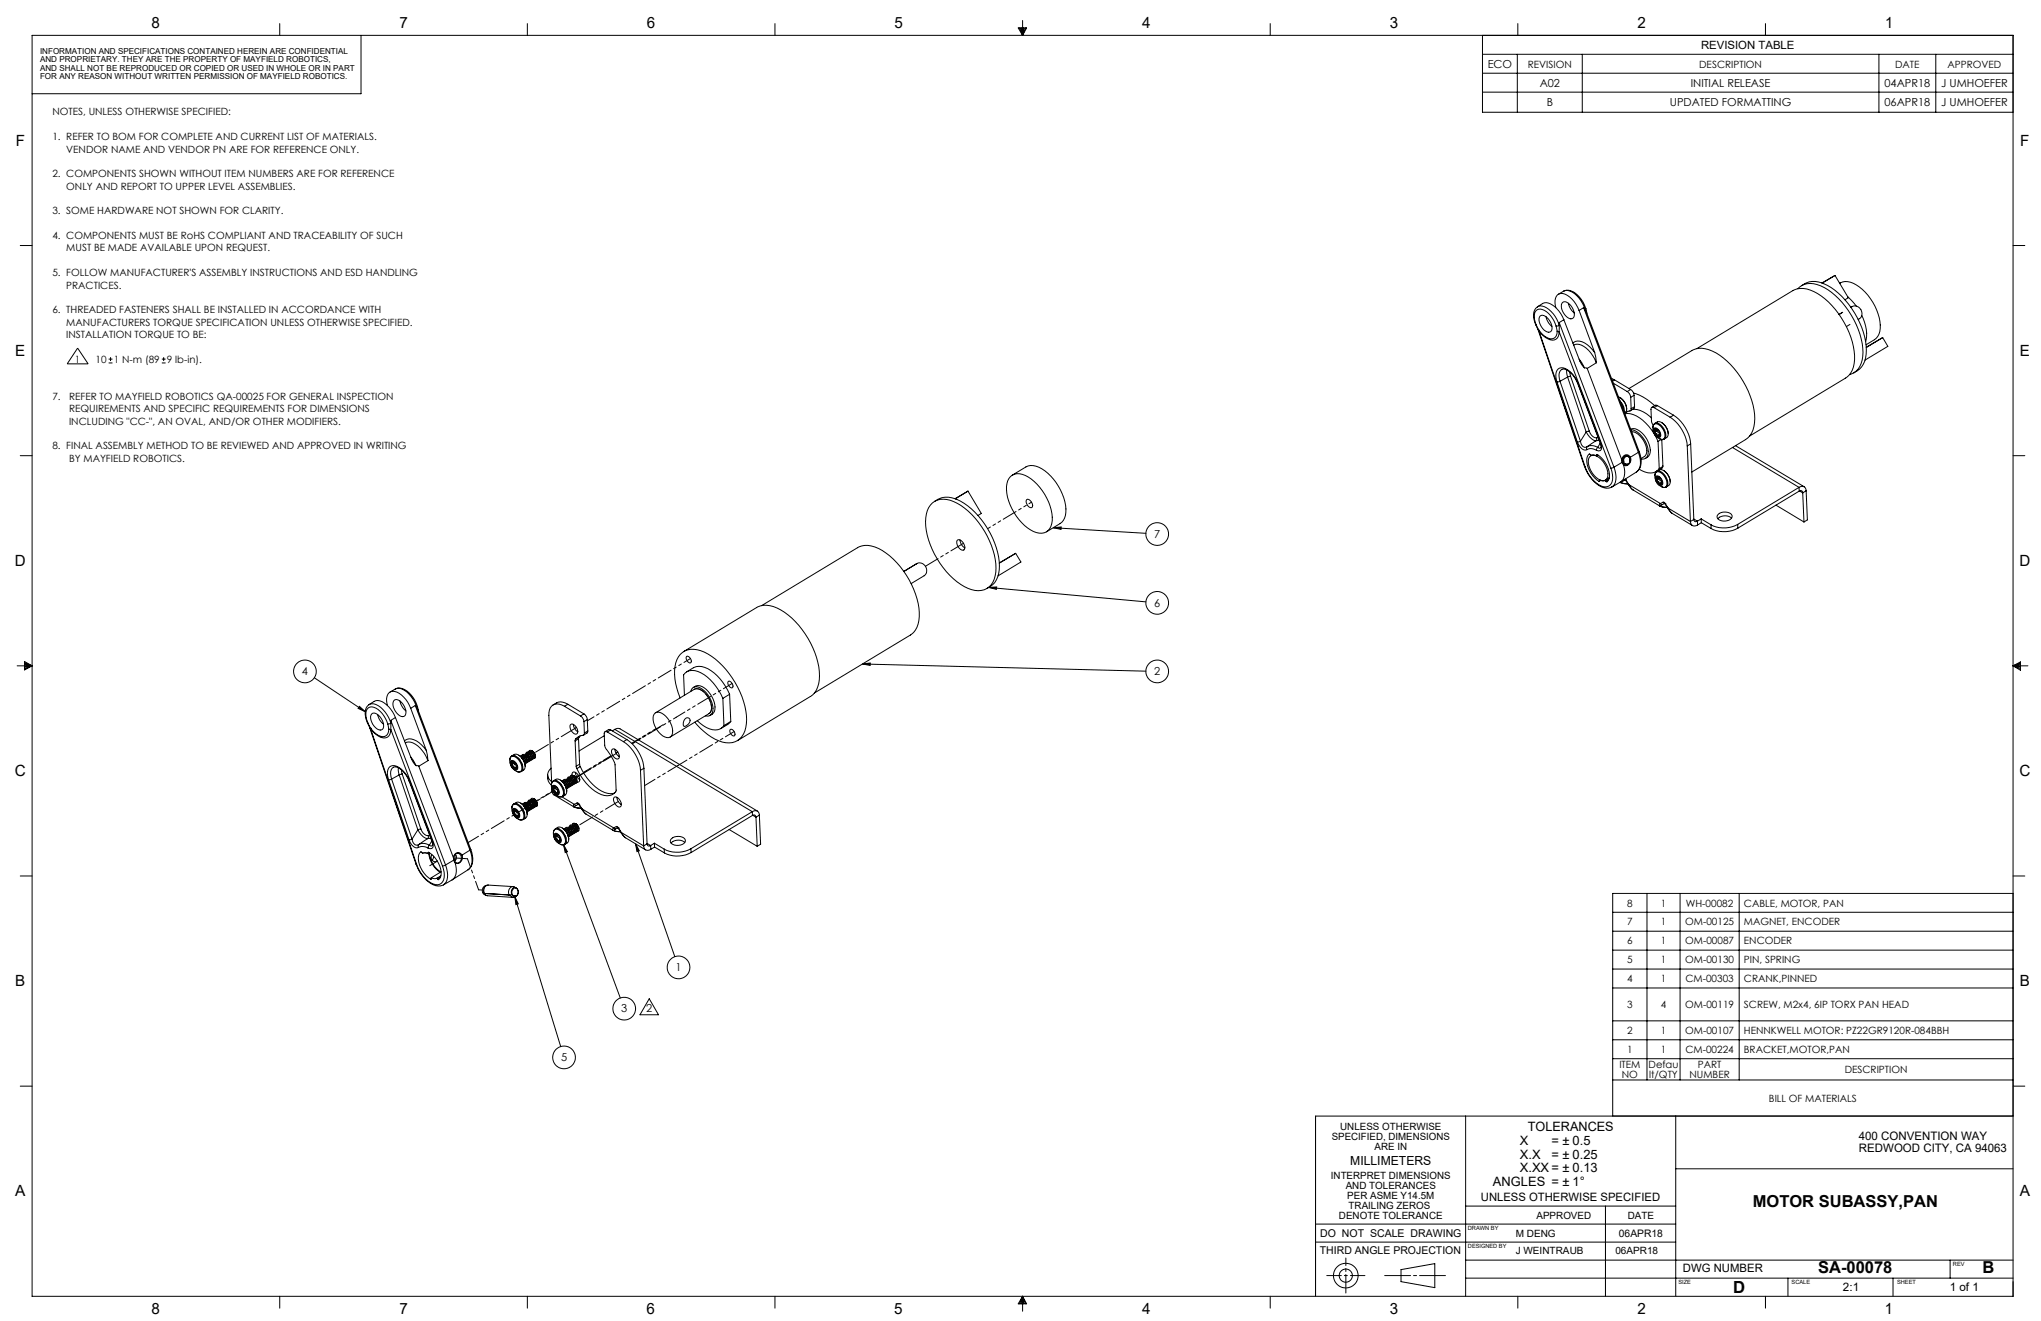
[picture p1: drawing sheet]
<svg xmlns="http://www.w3.org/2000/svg" width="864mm" height="559mm" viewBox="0 0 864 559" stroke-linecap="round" stroke-linejoin="round" font-family="sans-serif">
<defs><g id="words">
<text font-size="7.1" x="733.4" y="546.9">D</text>
<g font-size="7">
<text x="741.7" y="510.5">MOTOR SUBASSY,PAN</text>
<text x="769.3" y="538.6">SA-00078</text>
<text x="838.9" y="538.6">B</text>
</g>
<g font-size="6.5">
<text x="64.2" y="11.9">8</text>
<text x="169" y="12">7</text>
<text x="273.6" y="11.9">6</text>
<text x="378.5" y="11.9">5</text>
<text x="483.3" y="12">4</text>
<text x="588.1" y="11.9">3</text>
<text x="692.9" y="12">2</text>
<text x="797.6" y="12">1</text>
<text x="6.7" y="61.8">F</text>
<text x="854.8" y="61.8">F</text>
<text x="6.5" y="150.7">E</text>
<text x="854.6" y="150.7">E</text>
<text x="6.3" y="239.5">D</text>
<text x="854.5" y="239.4">D</text>
<text x="6.3" y="328.3">C</text>
<text x="854.5" y="328.3">C</text>
<text x="6.4" y="417.3">B</text>
<text x="854.7" y="417.2">B</text>
<text x="6.5" y="506.1">A</text>
<text x="854.7" y="506.1">A</text>
<text x="64.1" y="555.9">8</text>
<text x="169" y="555.8">7</text>
<text x="273.6" y="555.8">6</text>
<text x="378.4" y="555.8">5</text>
<text x="483.3" y="555.9">4</text>
<text x="588" y="555.9">3</text>
<text x="692.8" y="555.9">2</text>
<text x="797.6" y="555.9">1</text>
</g>
<g font-size="5.5">
<text x="646.5" y="478.6">TOLERANCES</text>
<text x="643.1" y="484.6">X</text>
<text x="656.5" y="484.6">= ± 0.5</text>
<text x="643.1" y="490.1">X.X</text>
<text x="656.5" y="490.1">= ± 0.25</text>
<text x="643.1" y="495.9">X.XX = ± 0.13</text>
<text x="631.7" y="501.7">ANGLES = ± 1°</text>
</g>
<text font-size="5.3" x="571.3" y="493">MILLIMETERS</text>
<g font-size="4.9">
<text x="786.5" y="482.1">400 CONVENTION WAY</text>
<text x="786.6" y="487.4">REDWOOD CITY, CA 94063</text>
<text x="626.6" y="507.9">UNLESS OTHERWISE SPECIFIED</text>
<text x="712.1" y="538.2">DWG NUMBER</text>
<text x="779.8" y="546.3">2:1</text>
<text x="825" y="546.3">1 of 1</text>
</g>
<text font-size="4.8" x="719.8" y="20.6">REVISION TABLE</text>
<g font-size="4.7">
<text x="629.5" y="28.6">ECO</text>
<text x="651.5" y="36.6">A02</text>
<text x="715.4" y="36.6">INITIAL RELEASE</text>
<text x="797.4" y="36.6">04APR18</text>
<text x="821.3" y="36.6">J UMHOEFER</text>
<text x="654.5" y="44.9">B</text>
<text x="706.6" y="44.9">UPDATED FORMATTING</text>
<text x="797.4" y="44.9">06APR18</text>
<text x="821.3" y="44.9">J UMHOEFER</text>
<text x="488.4" y="227.5">7</text>
<text x="488.4" y="256.6">6</text>
<text x="127.7" y="285.6">4</text>
<text x="488.4" y="285.6">2</text>
<text x="285.8" y="410.8">1</text>
<text x="262.8" y="428.3">3</text>
<text x="273.4" y="428.2">2</text>
<text x="237.4" y="448.9">5</text>
</g>
<g font-size="4.5">
<text x="558.6" y="523.2">DO NOT SCALE DRAWING</text>
<text x="558.5" y="530.6">THIRD ANGLE PROJECTION</text>
</g>
<text font-size="4.4" x="685" y="523.2">06APR18</text>
<g font-size="4.2">
<text x="646.5" y="28.6">REVISION</text>
<text x="719" y="28.6">DESCRIPTION</text>
<text x="801.9" y="28.6">DATE</text>
<text x="824" y="28.6">APPROVED</text>
<text x="22.2" y="48.8">NOTES, UNLESS OTHERWISE SPECIFIED:</text>
<text x="22.2" y="59.3">1. REFER TO BOM FOR COMPLETE AND CURRENT LIST OF MATERIALS.</text>
<text x="28" y="64.5">VENDOR NAME AND VENDOR PN ARE FOR REFERENCE ONLY.</text>
<text x="22.2" y="75">2. COMPONENTS SHOWN WITHOUT ITEM NUMBERS ARE FOR REFERENCE</text>
<text x="28" y="80.2">ONLY AND REPORT TO UPPER LEVEL ASSEMBLIES.</text>
<text x="22.2" y="90.7">3. SOME HARDWARE NOT SHOWN FOR CLARITY.</text>
<text x="22.2" y="101.2">4. COMPONENTS MUST BE RoHS COMPLIANT AND TRACEABILITY OF SUCH</text>
<text x="28" y="106.4">MUST BE MADE AVAILABLE UPON REQUEST.</text>
<text x="22.2" y="116.8">5. FOLLOW MANUFACTURER'S ASSEMBLY INSTRUCTIONS AND ESD HANDLING</text>
<text x="28" y="122.1">PRACTICES.</text>
<text x="22.2" y="132.5">6. THREADED FASTENERS SHALL BE INSTALLED IN ACCORDANCE WITH</text>
<text x="28" y="137.8">MANUFACTURERS TORQUE SPECIFICATION UNLESS OTHERWISE SPECIFIED.</text>
<text x="28" y="143">INSTALLATION TORQUE TO BE:</text>
<text x="31.7" y="153.4">1</text>
<text x="40.5" y="153.5">10</text>
<text x="48.2" y="153.5">1 N-m (89</text>
<text x="70.7" y="153.5">9 lb-in).</text>
<text x="22.2" y="169.2">7.</text>
<text x="29.2" y="169.2">REFER TO MAYFIELD ROBOTICS QA-00025 FOR GENERAL INSPECTION</text>
<text x="29.2" y="174.4">REQUIREMENTS AND SPECIFIC REQUIREMENTS FOR DIMENSIONS</text>
<text x="29.2" y="179.7">INCLUDING &quot;CC-&quot;, AN OVAL, AND/OR OTHER MODIFIERS.</text>
<text x="22.2" y="190.1">8. FINAL ASSEMBLY METHOD TO BE REVIEWED AND APPROVED IN WRITING</text>
<text x="29.2" y="195.4">BY MAYFIELD ROBOTICS.</text>
<text x="688.5" y="383.5">8</text>
<text x="702.7" y="383.5">1</text>
<text x="713.3" y="383.5">WH-00082</text>
<text x="737.9" y="383.5">CABLE, MOTOR, PAN</text>
<text x="688.5" y="391.5">7</text>
<text x="702.7" y="391.5">1</text>
<text x="713" y="391.5">OM-00125</text>
<text x="737.9" y="391.5">MAGNET, ENCODER</text>
<text x="688.5" y="399.5">6</text>
<text x="702.7" y="399.5">1</text>
<text x="713" y="399.5">OM-00087</text>
<text x="737.9" y="399.5">ENCODER</text>
<text x="688.5" y="407.5">5</text>
<text x="702.7" y="407.5">1</text>
<text x="713" y="407.5">OM-00130</text>
<text x="737.9" y="407.5">PIN, SPRING</text>
<text x="688.5" y="415.5">4</text>
<text x="702.7" y="415.5">1</text>
<text x="713.2" y="415.5">CM-00303</text>
<text x="737.9" y="415.5">CRANK,PINNED</text>
<text x="688.5" y="426.5">3</text>
<text x="702.7" y="426.5">4</text>
<text x="713" y="426.5">OM-00119</text>
<text x="737.9" y="426.5">SCREW, M2x4, 6IP TORX PAN HEAD</text>
<text x="688.5" y="437.4">2</text>
<text x="702.7" y="437.4">1</text>
<text x="713" y="437.4">OM-00107</text>
<text x="737.9" y="437.4">HENNKWELL MOTOR: PZ22GR9120R-084BBH</text>
<text x="688.5" y="445.4">1</text>
<text x="702.7" y="445.4">1</text>
<text x="713.2" y="445.4">CM-00224</text>
<text x="737.9" y="445.4">BRACKET,MOTOR,PAN</text>
<text x="685.2" y="451.8">ITEM</text>
<text x="697.5" y="451.8">Defau</text>
<text x="718.4" y="451.8">PART</text>
<text x="780.5" y="453.9">DESCRIPTION</text>
<text x="686.2" y="456">NO</text>
<text x="697.8" y="456">lt/QTY</text>
<text x="714.9" y="456">NUMBER</text>
<text x="748.5" y="466">BILL OF MATERIALS</text>
<text x="567.1" y="478">UNLESS OTHERWISE</text>
<text x="563.5" y="482.3">SPECIFIED, DIMENSIONS</text>
<text x="581.6" y="486.5">ARE IN</text>
<text x="563.1" y="498.8">INTERPRET DIMENSIONS</text>
<text x="569.4" y="503.1">AND TOLERANCES</text>
<text x="570.1" y="507.3">PER ASME Y14.5M</text>
<text x="566.6" y="515.8">DENOTE TOLERANCE</text>
<text x="570.6" y="511.5">TRAILING ZEROS</text>
<text x="650.1" y="515.8">APPROVED</text>
<text x="688.8" y="515.8">DATE</text>
<text x="641.4" y="523.2">M DENG</text>
<text x="641.4" y="530.6">J WEINTRAUB</text>
<text x="683.5" y="530.6">06APR18</text>
</g>
<g font-size="3.5">
<text x="16.9" y="22.9">INFORMATION AND SPECIFICATIONS CONTAINED HEREIN ARE CONFIDENTIAL</text>
<text x="16.9" y="26.4">AND PROPRIETARY. THEY ARE THE PROPERTY OF MAYFIELD ROBOTICS,</text>
<text x="16.9" y="30">AND SHALL NOT BE REPRODUCED OR COPIED OR USED IN WHOLE OR IN PART</text>
<text x="16.9" y="33.5">FOR ANY REASON WITHOUT WRITTEN PERMISSION OF MAYFIELD ROBOTICS.</text>
</g>
<g font-size="2.4">
<text x="621.1" y="520.4">DRAWN BY</text>
<text x="621.1" y="528">DESIGNED BY</text>
<text x="826.3" y="535.7">REV</text>
<text x="710.2" y="543.3">SIZE</text>
<text x="758.1" y="543.3">SCALE</text>
<text x="802.7" y="543.4">SHEET</text>
</g>
</g></defs>
<g fill="none" stroke="#000" stroke-width=".42">
<path d="M13.6 15h838.2v533.4h-838.2zM118.4 10v5M152.8 15v24.7h-139.2M223.1 10v5M327.9 10v5M430.8 11.8h3.6l-1.7 3.2zM431.5 11.8l1.2 3.2M432.1 11.8l.6 3.2M432.7 8.7v6.3M433.1 11.8l-.4 3.2M433.8 11.8l-1.1 3.2M537.5 10v5"/>
<path d="M627.3 15v32.5h224.5M642.2 10v5M747 10v5M627.3 23h224.5M627.3 39h224.5M627.3 31h224.5M642 23v24.5M669.5 23v24.5M795 23v24.5M819.1 23v24.5M8.6 103.9h5M771 119.7a8.7 8.7 0 0 0-8.8 1.2"/>
<path d="M771 119.7l.6 .3M771.4 119.6l-.4 .1M771.4 119.6l.2 .4M771.6 120a33.7 33.7 0 0 1 16.8 20.5 18.5 18.5 0 0 1 0 13.6 7.8 7.8 0 0 1-3.9 3.6M776.4 116.5l-5.5 3.2M776.4 116.5l-5 3.1M776.4 116.5l5.7 9.4-1.5 .9M778.4 119.8a6.2 6.2 0 0 1 7 .7 21.8 21.8 0 0 1 10 19.7 5.5 5.5 0 0 1-2.2 3.5l-3.6 2.1M851.8 103.9h5M649.8 137.4l1.3 2.4M649.8 137.4h.2M650 137.4l-.7-2.3a3.1 3.1 0 0 1 2.4-4.4 9.4 9.4 0 0 1 6.7 7.2"/>
<path d="M650 137.4l1.1 2.2M650.5 129.8a5.9 5.9 0 0 1 3.8-1.8 10.6 10.6 0 0 1 7.4 7.3M650.6 129.8a4.3 4.3 0 0 1 4.8 1.1l2.7 3 1.7 3.8M650.6 129.8h-.1M650.6 129.8a5.8 5.8 0 0 0-.8 7.6M650.8 139.4l19.6 57.9M651 139.8a7.8 7.8 0 0 0 6.6 4 3 3 0 0 0 2.1-3.5M651 139.8h.1M651.1 139.6a5.8 5.8 0 0 0 6.5 3.4 3.3 3.3 0 0 0 1.3-2.9M651.1 139.6l-.1 .2M651.2 139.9l19.5 57.5M651.7 133.7a2.69 2.69 0 0 1 3.5 1.3l1.4 2.5a1.83 1.83 0 0 1 0 2.2 1.83 1.83 0 0 1-2 .7 5.9 5.9 0 0 1-3.2-6.2z"/>
<path d="M654.2 134a6.7 6.7 0 0 0 2.5 4.1M658.3 130.1l-.2-.6a4.3 4.3 0 0 1 1.6-5.2 5.5 5.5 0 0 1 5.5 2.3l1.7 2.2 1.3 2.5M658.4 137.9l.5 2.2M659.4 124.5a5 5 0 0 1 7.9 .7l2.4 3.3 1 2.5M659.7 136.5l.1 1.2M659.7 136.5l23.2 61.1M659.8 137.7l-1.4 .2M659.8 137.7l-.1 2.6M661.1 128.1a2.35 2.35 0 0 1 3.4 .9 4.8 4.8 0 0 1 1.2 5.4 2.35 2.35 0 0 1-3.4-.9 4.8 4.8 0 0 1-1.2-5.4zM661.6 123.2a5.6 5.6 0 0 1 6.7 2.5l1.5 2 1.2 2.9M661.7 135.3l6.8 17.5 2 2.8M661.7 135.3l-2 1.2"/>
<path d="M663.6 128.3l.9 2.3 1.6 1.8M668.2 131.3l6.6 17.9M670.1 130.1l.6 .9M670.1 130.1l-1.9 1.2M670.1 130.1l23.1 61.2M670.7 131l.5 1.1M671 130.6l.4 2M671 130.6l-.3 .4M671.3 132.1l22.3 58.9M760.7 122.1a8 8 0 0 1 9.6-1.2 34.5 34.5 0 0 1 18 28.1 8.7 8.7 0 0 1-5.7 9.4M779.7 132.1l-1.5 .9 1.3-.8M781.8 125.5l3.6 4"/>
<path d="M782.8 137.2l-1.5 .9M783.2 130l.5-.3zM783.7 129.7a3 3 0 0 1 3.8 1.5 3 3 0 0 1-1.3 3.9M787.8 133.4a15.6 15.6 0 0 1 1.6 11.1M32.8 147.2l4.5 6.7h-8.9zM46 153.5h1.6M46 151.9h1.6M46.8 151.1v1.6M68.5 153.5h1.6M68.5 151.9h1.6M69.3 151.1v1.6M658.9 140.1l.8 .2"/>
<path d="M659.7 140.3l21.9 57.7M660.9 156.3a4 4 0 0 0-.8 5M660.9 156.3a4.7 4.7 0 0 1 4.8 2.6l1.8 3.2M662.9 156.5l.4 3M663.3 159.5l-3.2 1.8M663.3 159.5l7.9 23.2M664.2 157.4l.4 1.8M664.6 159.2l-1.3 .3M664.6 159.2l7.9 23.2M665.5 145.1a4 4 0 0 1 5.1 0l2.1 1.7 2.1 2.4M665.9 145.9v.1M665.9 145.9a4.8 4.8 0 0 1 5.3 1.4l2.7 3.1 1.6 3.1"/>
<path d="M668.2 151.9l2.3 3.7M670.5 155.6l1.1 .3M671.6 155.9l14.7 38.8M674.8 149.2l.7 4.3M675.5 153.5l-3.9 2.4M718 147.5l40.6-24.6a10.2 10.2 0 0 1 10.5 1.3 35.4 35.4 0 0 1 15.6 28 9.2 9.2 0 0 1-3.8 7.7l-40.6 24.5M796.6 142.8l-6.9 4.1M796.6 142.8l-6.9 4.2M796.6 142.8l2.2 3.7-9.7 5.8M658.8 161.6a4.7 4.7 0 0 1 1.1-5.9 6.8 6.8 0 0 1 6.6 4.1l1.2 2.4M658.8 161.6l8.6 25.4M660.1 161.3l-1.3 .3"/>
<path d="M660.1 161.3l8.6 25.4M667.5 162.1l.2 .1M667.5 162.1l9.6 25.4M667.7 162.2l9.6 25.4M681.8 160.1l1.4 .6M682.6 162.1l5.9 3.5M683.2 160.7l6.8 4.1M683.2 160.7l-.9 .6M684.8 167.9a5.4 5.4 0 0 1 3.2 6.4l-.6 .4M685.5 169.6l1.6 2.6 .1 2M685.6 168.2l1.9 2 .8 2.8M685.9 170.8l1 2.6"/>
<path d="M687.5 175a11.7 11.7 0 0 1 10.1 5.3l2.2 3 1.8 3.4M688.4 174.1l-.3 .3M688.5 165.6a3.3 3.3 0 0 1 1.5 2.5M688.8 174l-1.3 .8M689.3 164.4l26.6-16.1a9.9 9.9 0 0 1 10.2 1 36.4 36.4 0 0 1 16.4 27.8 9.6 9.6 0 0 1-3.9 8.8l-22.7 13.8M690 164.8a3.1 3.1 0 0 1 1.4 2.4M690 164.8l-1.5 .8M690 168.1l.2 4.8M690.2 172.9v.4a1.25 1.25 0 0 1-1.5 .7l-.8 .3M690.8 173.2a9.8 9.8 0 0 1 7.9 3.5M691.2 166.3l4.1 1.7 4.8 3.6M691.4 167.2l-1.4 .9"/>
<path d="M691.4 167.2l.2 4.8M691.6 172l-.2 .8-1.6 1M691.6 172l-1.4 .9M699.9 179.5a3.1 3.1 0 0 1 3.9 2.4l.6 1.6a1.62 1.62 0 0 1-.4 2.1 1.62 1.62 0 0 1-2.1-.1 4.5 4.5 0 0 1-2-6zM699.9 172.4a.79 .79 0 0 0-1-.1 .79 .79 0 0 0-.3 .9l.2 5.1 .7 1.5M699.9 172.4l6.8 4.1M700.2 179.1a2.45 2.45 0 0 1 3.9 .4 4.2 4.2 0 0 1 1.1 5.6l-1 .6M700.2 179.1a4.2 4.2 0 0 1 4.4 3.7 2.55 2.55 0 0 1-.4 2.9M700.3 179.1l-.8 .9-.1 .8M701.3 171.6l-.7-.2-1.7 .9M701.3 171.6l-1.4 .8M701.3 171.6l6.8 4"/>
<path d="M703.2 178.8l1.8 1.9 .7 1.4 .1 1.4M706.7 176.5a16.7 16.7 0 0 1 7.2 12.1M708.1 175.6a16.6 16.6 0 0 1 7.3 12.2M708.1 175.6l-1.4 .9M8.6 192.8h5M667.4 187a4.7 4.7 0 0 0 3.5 3.4l.5-.2M668.7 186.7l-1.3 .3M668.7 186.7a2.06 2.06 0 0 0 2.9 2.2M670.4 197.3a14.5 14.5 0 0 0 8.3 9 3.9 3.9 0 0 0 3.3-.3M670.4 197.3l.3 .1M670.7 197.4a13.1 13.1 0 0 0 7.9 8.5 3.3 3.3 0 0 0 3.8-4l-.8-3.9M671.2 182.7a5.9 5.9 0 0 0 4.1 3.7"/>
<path d="M671.2 182.7l-2.5 4M671.4 190.2a3.9 3.9 0 0 1 4.1 .3M671.6 188.9a4.6 4.6 0 0 1 4.5 .3M671.6 188.9l-.3 .6 .1 .7M672.5 182.4a3.3 3.3 0 0 0 3 2.8M672.5 182.4l-1.3 .3M672.9 192.9a3.7 3.7 0 0 1 4.6 1.4 8.5 8.5 0 0 1 2.6 7.8 2.38 2.38 0 0 1-3.9 .5 8.6 8.6 0 0 1-3.7-9.2zM673.6 192.5l-.5 .3M675.3 186.4l-3.7 2.5M675.5 192.4l.1-.1a10.2 10.2 0 0 1 5.2 10.3l-.9 1.2-.4-.2M675.5 185.2l.1 .7-.3 .5M675.5 192.4l.1 .5"/>
<path d="M675.6 192.9l-1.1-.4a1.56 1.56 0 0 1-1.9-.4l-.1-.1a3.9 3.9 0 0 0-.9 4.5l1.5 3.6 1.7 2.1 1.8 1.4M675.8 192.3l-.3 .1M676.1 189.2l-.6 1.3M676.2 192.5l-.6 .4M676.2 185.1l-.7 .1M676.7 186.4h-1.4M677.1 187.5l.3 1.8-.5 .3-.8-.4M677.1 187.5l.2 .1M677.1 187.5l-1 1.7M677.3 187.6l.2 .5a1.77 1.77 0 0 1-1.2 2.6l-.8-.2M682.9 197.6l-1.3 .4M686.3 194.7l.1 .9"/>
<path d="M686.4 195.6l.6 1.1M686.4 195.6l-3.5 2M687 196.7a6 6 0 0 1-1.3 7.2l-3.7 2.1a5.1 5.1 0 0 0 1.6-5.6l-.7-2.8M687 195l.2 .1M687.4 193.3a1.71 1.71 0 0 1 2.2 .4 1.71 1.71 0 0 1-.2 2.3 1.51 1.51 0 0 1-2 .4 1.51 1.51 0 0 1-.6-1.9zM687.5 193.2a1.72 1.72 0 0 1 2.3 1.1 1.72 1.72 0 0 1-1.3 2.2 1.93 1.93 0 0 1-1-3.3zM687.5 196.2l1.5 .1M688.5 192.8l.4 .2M688.7 196.6l-.4 .1M689 193.1a1.76 1.76 0 0 0-2.2 0 1.76 1.76 0 0 0-.4 2.2 1.53 1.53 0 0 0 2.4 1.2M689.8 193.4a1.89 1.89 0 0 0-2.3-.9 1.89 1.89 0 0 0-1.2 2.2M689.8 193.4a2.41 2.41 0 0 1-.2 2.5 2.41 2.41 0 0 1-2.4 1l-.2-.2"/>
<path d="M690 181.5a5.7 5.7 0 0 1 6.2 3.3 7.9 7.9 0 0 1 1.5 8l-1.5 1.1M690.1 181.8a9.3 9.3 0 0 1 7.2 8 3.1 3.1 0 0 1-2.3 4.4h-.6M690.4 182.6a8.4 8.4 0 0 1 6.4 7.9 3.3 3.3 0 0 1-2.5 3.5M692.5 199.6l-6.7 4.3M693.2 191.3a7.9 7.9 0 0 1-.3 8l-.4 .3M693.2 191.3l-3.4 2.1M693.6 191a7.7 7.7 0 0 1-.9 8.4l-.3 .2M693.6 191l-.4 .3M700 181.1a2.7 2.7 0 0 1 2.3 3.9 2.73 2.73 0 0 1-2.3-3.9zM700.2 181.5a2.06 2.06 0 0 1 1.8 3.2 2.33 2.33 0 0 1-1.8-3.2zM700.3 181.4l-.1 1.4 1.2 1.6M700.3 181.9l.2 .7a.67 .67 0 0 0 .6 1l.3 .7"/>
<path d="M700.8 181.6l-.5 .3M701.1 199.4a2.4 2.4 0 0 1 3.8 .4 4.2 4.2 0 0 1 1.1 5.6l-.9 .6M701.1 181.6l-.7-.1-.1 .4M701.1 199.4a4.5 4.5 0 0 1 4.6 4.5 1.95 1.95 0 0 1-.6 2.1M701.1 199.4l-.7 .8-.2 .9M701.1 182.2l1.2 1.6 .1-.4M701.1 181.6h.1M701.4 184.4l.8 .1M701.4 184.3l.2 .1a.38 .38 0 0 1 .4-.4 .38 .38 0 0 1 .4 .3M701.4 181.8l-.9 .8M701.4 184.3v.1M701.5 199.1l-.4 .2"/>
<path d="M701.6 186.7l.5 11.5M702.1 198.2a5.3 5.3 0 0 1-7.5 .9l-1-.6M702.4 185.7l.8 .2 1-.2M702.4 183.7l-1 .6M702.9 185.9l-1.3 .8M703 198.3l-.5 .1M703.1 185.9l.5 11.4-1.1 1.3M703.3 197.9l-2.5 1.6M703.6 197.3l-1.5 .9M704 199.1l1.9 1.9 .6 1.4 .2 1.4M713.9 188.6l1.4 32M715.4 187.8l-1.5 .8"/>
<path d="M715.4 187.8l1.3 31.9M733.1 189.3l28.1 16.9M734.3 188.5l29.1 17.4M851.8 192.8h5M394.5 212.8a9.1 9.1 0 0 1 10.5 .1 34.5 34.5 0 0 1 16.4 29.1 7.7 7.7 0 0 1-11.8 6.9 34.5 34.5 0 0 1-18-28.2 10.3 10.3 0 0 1 2.9-7.9zM404.2 211a8.7 8.7 0 0 0-8.8 1.1M404.2 211l.6 .2M404.5 210.8l-.3 .2M404.5 210.8l.3 .4M404.8 211.2a34.1 34.1 0 0 1 18 29.9 9 9 0 0 1-5.1 7.8M409.6 207.8l-5.5 3.2M409.6 207.8l-5.1 3"/>
<path d="M409.6 207.8l5.6 9.4-1.4 .9M427.6 201.6a5.8 5.8 0 0 1 7.5 .2 22.8 22.8 0 0 1 10.1 18.4 5.1 5.1 0 0 1-2.5 4.8 5.1 5.1 0 0 1-5.4-.2 22.5 22.5 0 0 1-11.4-19 6.3 6.3 0 0 1 1.7-4.2zM428.3 201l5.8-3.5a7.3 7.3 0 0 1 8 1.7 22.7 22.7 0 0 1 8.9 17.5 5.9 5.9 0 0 1-2.4 4.8l-5.8 3.5M434.4 211.3a2.38 2.38 0 0 1 2.3 3.3 2.32 2.32 0 0 1-2.3-3.3zM676.8 203l1.4 .4 1.1-.2M676.8 203l.1 .4M676.9 203.4l-.3 .2M676.9 203h-.1M679.3 203.2l.2 .4M680.6 202.8l-1.1 .8M680.9 202.2l-1.6 1M681 202.1l-1.7 1"/>
<path d="M685.6 204l.2 .2zM685.8 204.2h.1M685.9 204.2l3 .5M686.4 203.5l.2 .1M686.6 203.6l-.4 .3 .1 .4 2.6 .3M687.4 202.8l.4 .2-1.2 .6M687.7 202.9l.1 .2M687.7 202.6l.3 .4M687.8 203.1h.1M687.8 203.1l1.3 2M688 203l-.2 .1M688 203l1.2 2"/>
<path d="M689.1 205.1l1.9 2.1M689.2 205l1.8 2.3M689.2 205l-.1 .1M689.2 205l13.4 8M691 207.3l11.5 6.8M700.2 200.9v-.1a1.51 1.51 0 0 1 1.2-1.3 1.51 1.51 0 0 1 1.6 .6 5 5 0 0 1 2 5.6l-.4 .4a4.4 4.4 0 0 1-4.3-5.2M700.8 201.4a2.71 2.71 0 0 1 2.4 3.9 2.75 2.75 0 0 1-2.4-3.9zM701 201.8a2.06 2.06 0 0 1 1.8 3.2 2.33 2.33 0 0 1-1.8-3.2zM701.1 201.7l-.1 .3a2.58 2.58 0 0 0 1.2 2.7M701.2 202.2l.2 .6a.52 .52 0 0 0-.1 .7 .52 .52 0 0 0 .5 .2l.5 .9M701.6 202l-.4 .2M701.9 201.8l-.8 .1 .1 .3"/>
<path d="M702 202.5l1.1 1.6M702 201.9l-.1 .1M702.2 204.7l.9 .2M702.3 204.6l.2 .1a.34 .34 0 0 1 .3-.4 .34 .34 0 0 1 .4 .3M702.3 202.1l-1 .8M702.3 204.6l-.1 .1M702.5 214.1l3 .5M702.6 213l.6 .5M702.6 213l-.5 .6 .4 .5M703.1 204.1l-.8 .5M703.2 213.5l-.4 .4 .1 .3 2.6 .4M703.2 203.7l-.1 .4"/>
<path d="M703.3 206l.8 .2 1-.2M703.3 204l-.6 .4M703.7 212.4l.9 .5M703.7 212.4l.7 .6-1.2 .5M703.7 212.4l-1.1 .6M704.3 212.9l.2 .1M704.5 213h.1M704.5 213l1.2 2.1M704.6 212.9l-.1 .1M704.6 212.9l1.2 2M705.7 215.1l1.9 2.1M705.8 214.9l1.8 2.3"/>
<path d="M705.8 214.9l-.1 .2M705.8 214.9l9.5 5.7M707.6 217.2l8.5 5.1M716.7 219.7a.88 .88 0 0 0 .5 .9 .88 .88 0 0 0 1-.1M716.7 219.7l-1.4 .9M716.7 219.6l1.5 .9M719.8 219.5l4.2 2.5M719.8 219.5l-1.6 1M719.8 219.5l.1 1.6M727 217.6a4.1 4.1 0 0 1 5.9 .6 3.3 3.3 0 0 1-4.6 2.1 1.6 1.6 0 0 1-1.5-.9 1.6 1.6 0 0 1 .2-1.8zM732.6 219.2a4.3 4.3 0 0 0-5.7 .2M751.5 213.7l11.8 7.1"/>
<path d="M761.2 206.2a1.77 1.77 0 0 1 2-.4 1.77 1.77 0 0 1 1 1.8M761.2 206.2l-25.9 15.6M761.2 206.2l.1 1.6M761.3 207.8a.88 .88 0 0 1 1-.2 .88 .88 0 0 1 .5 .9M761.3 207.8l-26 15.6M761.4 207.7l1.4 .8M762.8 208.5l.5 12.3M764.2 207.6l-1.4 .9M764.2 207.6l.6 12.3-1.5 .9M387.9 238.4a3 3 0 0 1 3.8 1.3 3 3 0 0 1-.7 3.9l-5.5 3.3M405.2 228.4a2.96 2.96 0 0 1 2.6 4.3 2.99 2.99 0 0 1-2.6-4.3zM406.2 228.4l.6 1.9 1.5 1.4"/>
<path d="M429.8 234.1l-7 4.1M429.8 234.1l2.2 3.6-9.7 5.9M429.8 234.1l-7 4M445.7 223.2l39.2 2.4M445.7 223.2l3.3-.3-.1 1zM715.3 220.6a1.8 1.8 0 0 0 1 1.8 1.8 1.8 0 0 0 2-.3M718.2 220.5l.1 1.6M719.9 221.1l4.1 2.5M719.9 221.1l-1.6 1M724 222v1.6M735.3 221.8a11.9 11.9 0 0 1-11.3 .2M735.3 221.8v1.6"/>
<path d="M735.3 223.4a11.9 11.9 0 0 1-11.3 .2M322.3 256.2l40.6-24.5a10 10 0 0 1 10.4 1.2 35.2 35.2 0 0 1 15.7 27.9 9.2 9.2 0 0 1-3.8 7.8l-40.6 24.6M382.4 241.7l5.5-3.3zM418.4 248.5l66.5 6.1M418.4 248.5l3.3-.2-.1 1zM10.4 279.9l3.2 1.8-3.2 1.7zM289.3 275.6l30.8-18.6a10 10 0 0 1 10.3 1 36 36 0 0 1 16.3 27.9 9.3 9.3 0 0 1-3.8 8.7l-30.9 18.7M290.6 277.6a1.92 1.92 0 0 1 1.6 2.8 1.96 1.96 0 0 1-1.6-2.8zM7.3 281.7h6.3M10.4 280.5l3.2 1.2M10.4 281.1l3.2 .6M13.6 281.7l-3.2 1.1"/>
<path d="M13.6 281.7l-3.2 .5M133 286.7l21.6 14.4M152.1 298.8l2.5 2.3-3.1-1.5zM156.2 298l-.1 .1a6.2 6.2 0 0 1 3.8-1.8 10.6 10.6 0 0 1 7.4 7.2M156.2 298a4.4 4.4 0 0 1 4.8 1.2l2.7 3 1.7 3.7M156.2 298a6 6 0 0 0-.8 7.7M163.9 298.5l-.1-.8a3.9 3.9 0 0 1 2.3-5.3 9.7 9.7 0 0 1 7.7 7.2M165 292.7a5 5 0 0 1 7.9 .8l2.4 3.3 1 2.5M166.7 296.3a2.42 2.42 0 0 1 3.4 1 4.8 4.8 0 0 1 1.2 5.5 2.4 2.4 0 0 1-3.3-1.1 4.8 4.8 0 0 1-1.3-5.4zM167.3 291.5a5.5 5.5 0 0 1 6.6 2.4l1.5 2.1 1.2 2.9M169.3 296.5l.8 2.4 1.6 1.8M173.8 299.6l6.6 17.8"/>
<path d="M175.7 298.5l.6 .8M175.7 298.5l-1.9 1.1M175.7 298.5l23.2 61.1M176.3 299.3l22.9 60M176.6 298.9l.5 2M176.6 298.9l-.3 .4M238.8 298.8a4 4 0 0 0-4.7-.6 4 4 0 0 0-1.9 4.4l1.2 28.6M238.8 298.8l6.8 4.1M240.3 297.9a4.8 4.8 0 0 0-6.3 .3M240.3 297.9l-1.5 .9M240.3 297.9l6.8 4.1M287.8 295.2a22.3 22.3 0 0 1-1.4-16.2 7.3 7.3 0 0 1 10-3.8 33.2 33.2 0 0 1 17.6 19.5 20.8 20.8 0 0 1 .6 15.8 7.6 7.6 0 0 1-10.5 2.9 25.7 25.7 0 0 1-10.1-7.9"/>
<path d="M289.6 294.1l-.4-8.6a5.2 5.2 0 0 1 7.5-.8 22.4 22.4 0 0 1 9.2 10.7M290.5 284.2a7.4 7.4 0 0 1 10.3-.5l3.9 3.5 2.3 3.1 1.7 3.4M292.2 292.5a2.47 2.47 0 0 1 4-1.5 10.5 10.5 0 0 1 5.2 10.4 2.29 2.29 0 0 1-3 1.4M293.3 290.8a3.8 3.8 0 0 1 5.6 .9 10.3 10.3 0 0 1 3.4 9.1l-1 1.3-.8 .5M305.9 295.4l.4 11.6M308.2 288.2a1.96 1.96 0 0 1 1.7 2.7 1.92 1.92 0 0 1-1.7-2.7zM308.7 293.7l-2.8 1.7M308.7 293.7l.5 11.5M364.9 280.9l120 3M364.9 280.9l3.3-.4v1zM851.8 281.7h6.3M851.8 281.7l3.1 .5"/>
<path d="M851.8 281.7l3.1 1.1M851.8 281.7l3.1-1.7v3.5zM854.9 281.1l-3.1 .6M854.9 280.5l-3.1 1.2M155.4 305.7l1.3 2.3M155.4 305.7h.2M155.6 305.7l-.7-2.3a3.1 3.1 0 0 1 2.4-4.4 9.6 9.6 0 0 1 6.7 7.2M155.6 305.7l1.1 2.2M156.4 307.7l19.6 57.8M156.6 308l2.2 2.4 2.5 1.5M156.6 308h.1M156.7 307.9l1.7 1.9a3.9 3.9 0 0 0 5.4 1l.7-2.4"/>
<path d="M156.7 307.9l-.1 .1M156.8 308.2l19.5 57.5M157.3 302a2.66 2.66 0 0 1 3.6 1.3l1.3 2.5a1.9 1.9 0 0 1-1.3 3 5.6 5.6 0 0 1-3.9-6.4zM159.8 302.3a6.5 6.5 0 0 0 2.5 4.1M164 306.2l.5 2.2M164.5 308.4l.8 .2M165.3 304.7l.1 1.2M165.3 308.6a2.91 2.91 0 0 1-.9 2.9 2.91 2.91 0 0 1-3.1 .4M165.3 304.7l23.2 61.2M165.3 308.6l21.9 57.7M165.4 305.9l-1.4 .3M165.4 305.9l-.1 2.7"/>
<path d="M167.3 303.5l6.8 17.6 2 2.8M167.3 303.5l-2 1.2M171.1 313.4a4 4 0 0 1 5.1 0l2.2 1.7 2 2.3M171.5 314.2v.1M171.6 314.3a4.7 4.7 0 0 1 5.2 1.3l1 .9a14.8 14.8 0 0 1 3.3 5.3M180.4 317.4l.7 4.4M216.6 319.8a2.45 2.45 0 0 1 3.8 .4 4.2 4.2 0 0 1 1.1 5.6l-.9 .6a4 4 0 0 0-1-5.4 2.87 2.87 0 0 0-3-1.2zM216.6 319.8l-.7 .8-.2 .9M219.5 319.4l1.9 2 .6 1.3 .2 1.4M220.3 319.9l.6-.4 1.1 .4M220.5 319.9l.9 .4M221.7 319.7l.4 .2"/>
<path d="M222 319.9a1.77 1.77 0 0 1 .6 2.9M222 319.9l-.3 .5M222 319.9l.2 .1M222.1 319.9l.1 .1M222.2 318.8l.9 .4M222.3 319.4l-1-.3-.4 .3M222.3 319.4l-.2 .5M222.3 319.4l.3 .1M222.3 319.4l.5 .3M222.6 319.5l.5 .6a1.53 1.53 0 0 1 .1 2.4l-.1-.1M222.6 319.5l-.4 .5M222.6 319.5l.1 .2"/>
<path d="M222.7 319.7h.1M222.8 319.7h.1M222.8 319.7h-.1M222.8 319l.6 .3M222.8 319.7l.8 1 .1 .9M222.8 318.5l.9 .4M223.1 319.2l-.3 .5M223.1 319.2l.5 .5a1.53 1.53 0 0 1 .1 2.4M223.1 319.2l.2 .2M223.3 319.4h.1M223.4 318.7l.5 .2M223.4 319.3h.1"/>
<path d="M223.4 319.3l-.1 .1M223.4 319.3l.8 1 .1 .9M223.6 318.1v.7M223.7 318.9l-.3 .4M223.7 318.9a2.53 2.53 0 0 1 1 2.8l-.5 .1M223.7 318.9l.2 .1M223.8 319h.1M223.9 318.9l.1 .1M223.9 318.9h.1M223.9 318.3l.6 .3M223.9 318.9l-.1 .1M224 317.8l.9 .4"/>
<path d="M224 319l.7 1 .2 .9M224.2 318.5l-1-.4-.6 .4M224.2 318.5l-.3 .4M224.2 318.5l.1 .1M224.2 318.5h.1M224.3 318.5l.5 .6a1.49 1.49 0 0 1 .1 2.3h-.1M224.3 318.5l-.3 .5M224.4 318.7h.1M224.5 318.6h.1M224.5 318l.4 .1M224.6 318.6l.7 1 .1 .9M224.9 318.2l-.3 .4"/>
<path d="M224.9 318.2a1.74 1.74 0 0 1 .6 2.9h-.1M224.9 318.2l.1 .1M224.9 318.1l.2 .1M225 318.3h.1M225.1 317.6l-.2 .5M225.1 317.6l.3 .2M225.1 317.6l-1-.2-.3 .3M225.1 317.6h.1M225.1 318.2v.1M225.1 318.2l-.1 .1M225.1 318.3l.9 1.2v.7M225.1 317.6l.1 .1"/>
<path d="M225.2 317.6v.1M225.2 317.7l.4 .2M225.4 317.8a2.42 2.42 0 0 1 1 2.8M225.4 317.8l-.3 .5M225.4 317.8l.2 .1M225.6 317.9l1 1.7M241.4 306.5a2.06 2.06 0 0 1 2.7 1.6 1.39 1.39 0 0 1 .5 1.5 1.39 1.39 0 0 1-1.2 1 3.2 3.2 0 0 1-2-4.1zM242.6 306.4l.4 1.5 1.5 1.6M243.3 313.4l.5 10.7M243.6 312.7l-.3 .7M244.8 312.6l-1.5 .8M244.8 312.6l.5 10.7"/>
<path d="M245 311.8l-.2 .8M245 311.8l-1.4 .9M245.5 311.3l-.5 .5M245.6 302.9l.8 .7 .7 1.7M247.1 302a3.1 3.1 0 0 1 1.4 2.4M247.1 302l-1.5 .9M247.1 305.3l.2 4.8M247.3 310.1v.4a1.25 1.25 0 0 1-1.6 .7l-2.1 1.5M248.5 304.4l-1.4 .9M248.5 304.4l.2 4.8M248.7 309.2l-.2 .8-1.6 1M248.7 309.2l-1.4 .9"/>
<path d="M255.7 311.2l-10.7 6.5M257 309.6a.79 .79 0 0 0-1-.1 .79 .79 0 0 0-.3 .9l.2 5.1 .4 1.1a17 17 0 0 1 3.9 6.9l.5 11.1a3.3 3.3 0 0 1-3.8 2 15.6 15.6 0 0 1-11-8.2l-1.8-3.3M257 309.6l6.8 4.1M258.4 308.8l-.7-.2-1.7 .9M258.4 308.8l-1.4 .8M258.4 308.8l6.8 4M259 317a2.12 2.12 0 0 1 2.7 1.6 1.34 1.34 0 0 1 .5 1.5 1.34 1.34 0 0 1-1.2 1 3.3 3.3 0 0 1-2-4.1zM260.1 308.5l1.2-.4 .9 .1 58.3 34.9M260.1 308.5l-1 .7M260.1 308.5l58.2 34.9M260.2 316.9l.7 2.2 1.2 1M263.8 313.7a16.6 16.6 0 0 1 7.2 12.2"/>
<path d="M265.2 312.8a16.6 16.6 0 0 1 7.3 12.2M265.2 312.8l-1.4 .9M277.2 301.6a3.7 3.7 0 0 1 4.5 1.4 8.4 8.4 0 0 1 2.7 7.8 2.42 2.42 0 0 1-3.9 .5 8.4 8.4 0 0 1-3.7-9.1zM277.4 301.5l16.4-9.9a5.2 5.2 0 0 1 5.8 3.4l1 2.1a3.9 3.9 0 0 1-.6 4.8l-16.4 9.9M290.1 303.9a1.24 1.24 0 0 1 1.7 .2 1.24 1.24 0 0 1-.2 1.7l-.9 1a1 1 0 0 1-1.5 .3v-1.6zM295 304.9a10.9 10.9 0 0 0 8.8 3.8l1-.4 1.5-1.3M309.1 308.5a1.9 1.9 0 0 1 1.6 2.8 1.92 1.92 0 0 1-1.6-2.8zM309.2 305.2l-1.3 1.3-2.9 1.7M309.2 305.2l-2.9 1.8M164.4 329.9a4.7 4.7 0 0 1 1.1-5.9 6.7 6.7 0 0 1 6.7 4.1l1.1 2.3M164.4 329.9l8.7 25.4M165.7 329.6a3.8 3.8 0 0 1 1-5.2 7.9 7.9 0 0 1 6.4 6"/>
<path d="M165.7 329.6l-1.3 .3M165.7 329.6l8.6 25.3-1.2 .4M168.6 324.8l.3 3M168.9 327.8l-3.2 1.8M168.9 327.8l7.9 23.2M169.9 325.7l.3 1.7M170.2 327.4l-1.3 .4M170.2 327.4l7.9 23.3M173.1 330.4h.2M173.1 330.4l9.6 25.4M173.3 330.4l9.7 25.5M173.8 320.3l2.3 3.6"/>
<path d="M176.1 323.9l1.1 .2M177.2 324.1l14.7 38.9M181.1 321.8l-3.9 2.3M215.7 321.3v-.1a1.51 1.51 0 0 1 1.2-1.3 1.51 1.51 0 0 1 1.6 .6 5 5 0 0 1 2 5.6l-.4 .3a4.4 4.4 0 0 1-4.3-5.1M216.3 321.7a2.71 2.71 0 0 1 2.4 4 2.75 2.75 0 0 1-2.4-4zM216.5 322.2a2.06 2.06 0 0 1 1.8 3.1 2.33 2.33 0 0 1-1.8-3.1zM216.6 322.1l-.1 1.4 1.2 1.5M216.7 322.6l.1 .7a.67 .67 0 0 0 .7 .9l.3 .8M217.1 322.3l-.4 .3M217.4 322.2h-.7v.4M217.5 322.8l1.1 1.6 .1-.3M217.5 322.3h-.1"/>
<path d="M217.7 325l.8 .2M217.8 325h.2a.34 .34 0 0 1 .3-.3 .34 .34 0 0 1 .4 .3M217.8 322.5l-1 .8M217.8 325h-.1M218.8 326.4l.8 .2 1-.2M218.8 324.4l-1 .6M220.4 339.7l1.8 2 .6 1.3 .2 1.5M220.7 320.5l.4 .2M221 320.7l.7 1.1 .3 1.1M221 320.7h.1M221.1 320.7h.1M221.1 320.7h-.1"/>
<path d="M221.1 320l.6 .4M221.1 320.7l.8 1 .1 .9M221.4 320.3a1.77 1.77 0 0 1 .6 2.9l-.1-.1M221.4 320.3l-.3 .4M221.4 320.3l.1 .1M221.5 320.4h.1M221.7 320.4h.1M221.7 320.4h-.2M221.7 320.4l.7 .9 .1 1M222.2 320h.1M222.2 320l.6 .6 .3 1.3M223.1 339.1l.9 .4"/>
<path d="M223.2 339.7l-1-.3-.4 .3M223.2 339.7l-.2 .5M223.2 339.7l.2 .2M223.2 339.7l.5 .2M223.4 339.9l.5 .5a1.49 1.49 0 0 1 .1 2.4h-.1M223.4 339.9l-.3 .4M223.4 339.9l.2 .1M223.7 339.9v.1M223.7 339.3l.5 .3M223.7 339.9l-.1 .1M223.7 340l.7 1 .1 .8M223.7 338.8l.8 .4"/>
<path d="M224 339.5l-.3 .5M224 339.5a1.74 1.74 0 0 1 .6 2.9h-.1M224 339.5l.1 .2M224.1 339.7h.1M224.2 338.9l.6 .3M224.2 339.6l-.1 .1M224.2 339.6h.1M224.3 339.6l.7 1 .1 .9M224.5 338.5v.6M224.5 339.2l-.2 .4M224.5 339.2a1.77 1.77 0 0 1 .6 2.9M224.5 339.2l.2 .1"/>
<path d="M224.7 339.3h.1M224.8 339.2l.1 .1M224.8 339.2h.1M224.8 339.2l-.1 .1M224.8 338.1l.9 .4M224.8 338.6l.6 .3M224.9 339.3l.7 1 .1 .8M225.1 338.7l-1.1-.3-.5 .4M225.1 338.7l-.3 .5M225.1 338.7l.1 .2M225.1 338.7v.1M225.1 338.8l.5 .5a1.53 1.53 0 0 1 .1 2.4"/>
<path d="M225.1 338.8l-.2 .5M225.3 338.9h.1M225.4 338.3l.3 .1M225.4 338.9h.1M225.4 338.9h-.1M225.4 338.9l.8 1 .1 .9M225.7 338.5l-.3 .4M225.7 338.5a1.77 1.77 0 0 1 .6 2.9l-.1-.1M225.7 338.5l.1 .1M225.7 338.4l.3 .2M225.8 338.6h.1M225.9 337.9l-.2 .5"/>
<path d="M225.9 337.9l.4 .2M225.9 337.9l-.9-.2-.4 .4M225.9 337.9h.1M225.9 320.4l.5 .2M226 338.6h.1M226 338.6h-.2M226 338.6l.7 .8 .1 1.1M226 337.9l.1 .1M226.1 338l.4 .2M226.3 338.1a2.45 2.45 0 0 1 1 2.8M226.3 338.1l-.3 .5M226.3 338.1l.2 .1"/>
<path d="M226.4 320.6l-.3 .1M226.5 338.2l.9 1.7M231.7 327.9l.1 1.6a3.5 3.5 0 0 0 1.7 2.7M233.2 324.9a3.3 3.3 0 0 0 .2 5.7M233.5 333.8l.1 .8M233.6 334.6l.5 1.5 8.8 5.3M233.6 334.6l.4 .3M233.8 330.7a3.7 3.7 0 0 1 4.3 3.2 1.86 1.86 0 0 1 .3 2.1 1.86 1.86 0 0 1-1.8 1 4.6 4.6 0 0 1-2.8-6.3zM233.9 332.3a2.73 2.73 0 0 1 2.4 3.9 2.7 2.7 0 0 1-2.4-3.9zM234.1 332.7a2.11 2.11 0 0 1 1.8 3.2 2.32 2.32 0 0 1-1.8-3.2zM234.1 330.3a2.39 2.39 0 0 1 3.9 .4 4.1 4.1 0 0 1 1.1 5.6l-1 .6M234.2 330.3l-.7 .9-.2 .8"/>
<path d="M234.2 330.3a3.1 3.1 0 0 1 3.5 1.9l.9 1.7a2.68 2.68 0 0 1-.5 3M234.2 332.6a2.44 2.44 0 0 0 1.1 3M234.2 333.1l.3 .6a.63 .63 0 0 0-.1 .8 .63 .63 0 0 0 .7 .3l.3 .7M234.7 332.8l-.5 .3M235.1 332.8h-.1M235.1 333.3l1.1 1.7M235.2 332.7h-.9l-.1 .4M235.3 335.6l.8 .1M235.3 333l-.9 .8M235.4 335.5l.6-.3 .3 .3M235.4 335.5l-.1 .1M236.2 335l-.8 .5"/>
<path d="M236.3 334.6l-.1 .4M236.4 334.9l-.6 .4M237.1 330l1.9 1.9 .8 2.8M237.7 337l5.3 3.3M237.9 330.4l.6-.4 1.1 .4M238.1 336.9l-1 .2-.8-.2M238.1 330.4l.9 .4M238.2 331l.5 .2M238.5 331.3l-.1-.2 .9 1.2 .3 1.1M238.5 331.3h.1M238.7 330.6l.5 .3M238.7 331.2v.1"/>
<path d="M238.7 331.2l-.2 .1M238.7 331.3l.7 .9 .1 .9M239 330.8a1.7 1.7 0 0 1 .6 2.9h-.1M239 330.8l-.3 .5M239 330.8l.2 .1M239.2 330.9h.1M239.3 330.2l.4 .2M239.3 330.9l.7 1 .1 .9M239.6 330.4l.5 .6a1.49 1.49 0 0 1 .1 2.3M239.6 330.4l-.3 .5M239.6 330.4l.1 .2M239.7 330.4l.1 .1"/>
<path d="M239.7 330.6h.1M239.8 330.5l.1 .1M239.8 330.5l-.1 .1M239.9 330.6l.7 .9 .1 .9M239.9 329.4l.8 .3M239.9 329.9l-1-.2-.4 .3M239.9 329.9l-.2 .5M239.9 329.9l.2 .2M239.9 329.9l.1 .1M240 330l.4 .2M240.1 330.1a1.74 1.74 0 0 1 .6 2.9M240.1 330.1l-.2 .5"/>
<path d="M240.1 330.1l.2 .1M240.2 329l.5-.4 1.1 .4M240.3 330.2h.1M240.4 329.5l.5 .3M240.4 330.2h-.1M240.4 330.2h.1M240.4 330.2l.8 1 .1 .9M240.4 329l.9 .4M240.7 329.7l-.3 .5M240.7 329.7a1.73 1.73 0 0 1 .6 3l-.1-.1M240.7 329.7l.2 .2M240.8 329.9h.1"/>
<path d="M240.9 329.8l-.1 .1M240.9 329.8l.1 .1M241 329.2l.5 .3M241 329.9l.7 .9 .2 .9M241.2 328.7v.7M241.3 329.4l-.3 .5M241.3 329.4l.5 .5a1.53 1.53 0 0 1 .1 2.4h-.1M241.3 329.4l.1 .1M241.4 329.5h.1M241.5 329.5h.1M241.5 328.9l.6 .2M241.5 329.5h-.1"/>
<path d="M241.6 329.5l.7 1 .1 .9M241.6 328.3l.8 .4M241.8 329l-.3 .5M241.8 329l.1 .1M241.8 329h.1M241.9 329a1.77 1.77 0 0 1 .6 3l-.1-.1M241.9 329l-.3 .5M242 327.9l.3-1.1a2.05 2.05 0 0 1 2.7 1.6 1.79 1.79 0 0 1-.3 2.4h-.5M242 329.2h.1M242.1 328.5l.3 .1M242.1 329.1v.1M242.1 329.1l-.1 .1"/>
<path d="M242.1 329.2l.8 1 .1 .8M242.4 328.7l-.3 .5M242.4 328.7a1.73 1.73 0 0 1 .6 2.9M242.4 328.7l.2 .2M242.4 328.6l.3 .2M242.6 328.9h.1M242.6 328.1l-.2 .5M242.6 328.1l.4 .3M242.6 328.1l-.9-.2-.4 .4M242.6 328.1l.6 .4M242.7 328.8h.1M242.7 328.8l-.1 .1"/>
<path d="M242.7 328.8l.7 .8 .2 1.1M243 328.4a2.57 2.57 0 0 1 1 2.7M243 328.4l-.3 .4M243 328.4l.2 .1M243.2 328.5h.1M243.2 328.5l.9 1.6M243.5 326.7l.3 1.5 1.5 1.6M243.5 330.9l.5 .2M243.8 324.1l.3 1M244 331.1l-.3 .2M244.2 339.7l.8 .5M244.2 339.7l.7 .5-1.2 .5"/>
<path d="M244.2 339.7l-1.2 .6M245.3 323.3l.2 1M245.3 323.3l-1.5 .8M245.5 324.3a19.7 19.7 0 0 0 11.6 11.3l3-.1M245.5 324.3l-1.4 .8M259.9 337.3a2.77 2.77 0 0 1 3 3.5l-.3 .4a2.05 2.05 0 0 1-2.6-1.7 2.07 2.07 0 0 1-.1-2.2zM261 337.3l.8 2 1.1 1.1M271 325.9l1.3 31.9M272.5 325l-1.5 .9M272.5 325l1.3 31.9M173.1 355.3a3.5 3.5 0 0 0 4 3.2M176.8 351l-2.5 4a2.08 2.08 0 0 0 2.9 2.3"/>
<path d="M176.8 351a5.7 5.7 0 0 0 4.1 3.8M177.1 358.5a4.1 4.1 0 0 1 4 .2M177.2 357.3a4.4 4.4 0 0 1 4.5 .2M177.2 357.3l-.3 .5 .2 .7M178.1 350.7a3.3 3.3 0 0 0 3.1 2.7M178.1 350.7l-1.3 .3M180.9 354.8l-3.7 2.5M181.2 353.4l.1 .8-.4 .6M181.7 357.5l-.6 1.2M181.8 353.3l-.6 .1M182.3 354.6l-1.4 .2M182.7 355.8l.3 1.8-.5 .3-.8-.4"/>
<path d="M182.7 355.8l-1 1.7M182.8 355.8l.2 .1M183 355.9l.1 .4a1.77 1.77 0 0 1-1.2 2.7l-.8-.3M198.9 359.6a7.9 7.9 0 0 1-.4 8l-7.1 4.5M198.9 359.6l-3.4 2.1M199.2 359.3a7.1 7.1 0 0 1-1.2 8.6M199.2 359.3l-.3 .3M216.6 341.6v-.1a1.51 1.51 0 0 1 1.1-1.3 1.51 1.51 0 0 1 1.6 .6 5 5 0 0 1 2.1 5.6l-.9 .5-.8-.2M216.6 341.6a4.9 4.9 0 0 0 3.1 5.1M216.9 342.3l.3-.2a2.7 2.7 0 0 1 2.3 3.9 2.84 2.84 0 0 1-2.6-3.7zM217.3 342.4a2.06 2.06 0 0 1 1.8 3.2 2.33 2.33 0 0 1-1.8-3.2zM217.4 340.1a2.4 2.4 0 0 1 3.9 .4 4.2 4.2 0 0 1 1.1 5.6l-1 .6a4 4 0 0 0-1-5.4 2.72 2.72 0 0 0-3-1.2z"/>
<path d="M217.5 340l-.8 .9-.1 .9M217.5 342.4l-.2 .2a2.65 2.65 0 0 0 1.3 2.8M217.5 342.9l.1 .7a.69 .69 0 0 0 .7 .9l.3 .8M217.9 342.6l-.4 .3M218.3 342.5h-.8v.4M218.3 343.1l1.2 1.7M218.6 345.4l.8 .1M218.6 345.3l.5-.3 .5 .3M218.6 342.8l-.9 .7M218.6 345.3v.1M219.5 344.8l-.9 .5M219.6 344.4l-.1 .4"/>
<path d="M219.6 344.7l-.6 .3M221.2 340.2l.6-.4 1 .4M221.4 340.1l.8 .5M221.4 346.6l-1 .3-.8-.2M221.5 340.8l.4 .2M221.8 341.1l-.1-.2 .9 1.2 .2 1M221.8 341.1h.1M221.9 341h.1M221.9 341l-.1 .1M221.9 340.4l.6 .2M222 341l.7 1 .1 .9M222.2 340.6a1.74 1.74 0 0 1 .6 2.9v-.1"/>
<path d="M222.2 340.6l-.2 .4M222.2 340.6l.2 .1M222.4 340.7h.1M222.5 340l.5 .2M222.5 340.6v.1M222.5 340.6l-.1 .1M222.5 340.7l.8 1 .1 .8M222.8 340.2a2.53 2.53 0 0 1 1 2.8l-.4 .1M222.8 340.2l-.3 .5M222.8 340.2l.2 .2M223 340.2l.1 .1M223 340.4h.1"/>
<path d="M223.1 340.3h.1M223.1 340.3l-.1 .1M223.1 340.3l.7 1 .2 .9M223.6 340h.1M226.8 340.6l.5 .3M227.3 340.9l-.5 .1M234.2 352.3a1.73 1.73 0 0 1 1.1-1.8 1.73 1.73 0 0 1 2 .7 5 5 0 0 1 1.9 5.8l-.2 .2M234.7 351a3.2 3.2 0 0 1 3.9 2.3l.4 .9a1.84 1.84 0 0 1 .3 2 1.84 1.84 0 0 1-1.8 1.1 4.6 4.6 0 0 1-2.8-6.3zM234.8 352.6a2.73 2.73 0 0 1 2.3 3.9 2.7 2.7 0 0 1-2.3-3.9zM234.9 353a2.09 2.09 0 0 1 1.8 3.2 2.28 2.28 0 0 1-1.8-3.2zM235 350.6a2.45 2.45 0 0 1 3.8 .4 4.1 4.1 0 0 1 1.2 5.6l-1 .6M235.1 352.9a2.41 2.41 0 0 0 1.1 3"/>
<path d="M235.1 353.4l.2 .4-.1 .8 .6 .3 .4 .9M235.5 353.1l-.4 .3M235.8 353h-.6l-.1 .4M235.9 353.1h-.1M235.9 353.7l1.2 1.6v-.4M236.2 355.9l.8 .1M236.2 355.8l.2 .1a.35 .35 0 0 1 .3-.4 .35 .35 0 0 1 .4 .3M236.2 353.3l-1 .8M236.2 355.8v.1M237.2 357.2l.8 .2 1-.2M237.2 355.2l-1 .6M238 350.3l1.8 1.9 .8 2.8"/>
<path d="M238.5 357.4l24 64.8M238.5 357.4l1.6 2.9-1 .3zM238.8 350.7l.5-.4 1.1 .4M239 350.7l.8 .4M239.1 351.3l.4 .2M239.4 351.6l.8 1 .2 1.1M239.4 351.6h.1M239.5 350.9l.6 .3M239.5 351.5h.1M239.5 351.5l-.1 .1M239.5 351.5l.8 1 .1 .9M239.8 351.1a1.73 1.73 0 0 1 .6 2.9"/>
<path d="M239.8 351.1l-.3 .4M239.8 351.1l.2 .1M240 351.2h.1M240.1 351.2h.1M240.1 350.6l.4 .1M240.1 351.2l.8 1 .1 .9M240.4 350.7l.5 .6a1.53 1.53 0 0 1 .1 2.4M240.4 350.7l-.3 .5M240.4 350.7l.2 .2M240.5 350.7l.2 .1M240.6 350.9h.1M240.7 350.8v.1"/>
<path d="M240.7 350.8l-.1 .1M240.7 350.9l.7 .9 .1 .9M240.7 349.6l.9 .4M240.8 350.2l-1.1-.2-.3 .3M240.8 350.2l-.3 .5M240.8 350.2l.2 .2M240.8 350.2v.1M240.9 350.3l.3 .2M241 350.4a1.77 1.77 0 0 1 .6 2.9h-.1M241 350.4l-.3 .5M241 350.4l.1 .2M241.1 350.5v.1"/>
<path d="M241.2 350.5h.1M241.2 349.8l.6 .3M241.2 350.5h-.1M241.3 350.5l.7 1 .1 .9M241.3 349.3l.8 .4M241.6 350l-.3 .5M241.6 350l.5 .6a1.53 1.53 0 0 1 .1 2.4l-.1-.1M241.6 350l.1 .2M241.7 350.2h.1M241.8 350.1l.1 .1M241.8 350.1l-.1 .1M241.8 349.5l.6 .3"/>
<path d="M241.9 350.2l.7 1 .1 .8M242.1 349.7l-.2 .5M242.1 349.7l.5 .5a1.53 1.53 0 0 1 .1 2.4M242.1 349.7l.2 .1M242.3 349.8h.1M242.4 349.8h.1M242.4 349.1l.6 .3M242.4 349.8h-.1M242.4 349.8l.8 1 .1 .9M242.4 348.6l.9 .4M242.6 349.3l-1-.4-.5 .4M242.6 349.3l-.2 .5"/>
<path d="M242.6 349.3l.2 .1M242.6 349.3l.1 .1M242.7 349.4a2.53 2.53 0 0 1 1 2.7l-.5 .1M242.7 349.4l-.3 .4M242.9 349.5h.1M243 348.8l.3 .1M243 349.4v.1M243 349.4l-.1 .1M243 349.5l.7 .9 .1 .9M243 340.3l.7 .4M243 340.3l-.4 .6 .3 .5M243.3 349l-.3 .5"/>
<path d="M243.3 349l.5 .5a1.46 1.46 0 0 1 .1 2.4h-.1M243.3 349l.2 .1M243.3 348.9l.2 .2M243.5 349.1h.1M243.5 348.4l-.2 .5M243.5 348.4l.4 .3M243.5 348.4l-.9-.1-.4 .3M243.5 348.4l.6 .4M243.6 349.1l.6 .8 .2 1.1M243.7 340.7l-.5 .4 .1 .4 2.7 .4-3.1-.5M243.9 348.7l.5 .6a2.02 2.02 0 0 1 .5 2.1M243.9 348.7l-.3 .4"/>
<path d="M243.9 348.7l.1 .1M244 348.8h.1M244.1 348.8l.9 1.6M244.3 351.2l.6 .2M244.8 340.1l.1 .2M244.9 351.4l-.5 .1M244.9 340.3h.1M244.9 340.3l1.3 2M245 340.2l-.1 .1M245 340.2l1.3 2M246.2 342.3l1.8 2.1M246.3 342.2l1.8 2.3"/>
<path d="M246.3 342.2l-.1 .1M246.3 342.2l13.3 8M248.1 344.5l11.4 6.8M259.5 351.3l3.1 .6M259.6 350.2l.7 .5M259.6 350.2l-.4 .6 .3 .5M260.3 350.7l-.5 .5 .4 .3 2.4 .3M260.8 349.6l.9 .6M260.8 349.6l.7 .6-1.2 .5M260.8 349.6l-1.2 .6M261.4 350.1l.1 .1M261.5 350.2h.1"/>
<path d="M261.5 350.2l1.3 2M261.7 350.2h-.2M261.7 350.2l1.2 2M262.8 352.2l1.9 2.2M262.9 352.2l1.8 2.2M262.9 352.2h-.1M262.9 352.2l9.4 5.6M264.7 354.4l8.5 5.1M268.9 356.9l16.6 47.8M268.9 356.9l1.6 3-1 .4zM272.3 357.8a1.8 1.8 0 0 0 1.1 1.8 1.8 1.8 0 0 0 2-.3M273.8 356.9a.9 .9 0 0 0 .5 .9 .9 .9 0 0 0 1-.1"/>
<path d="M273.8 356.9l-1.5 .9M273.8 356.8l1.5 .9M275.3 357.7l.1 1.6M276.9 356.7l4.2 2.5M276.9 356.7l-1.6 1M276.9 356.7l.1 1.6M277 358.3l4.1 2.5M277 358.3l-1.6 1M281.1 359.2v1.6M284.1 354.8a4.1 4.1 0 0 1 5.9 .6 3.3 3.3 0 0 1-4.6 2.1 1.6 1.6 0 0 1-1.6-.9 1.6 1.6 0 0 1 .3-1.8zM289.7 356.4a4.3 4.3 0 0 0-5.7 .2M292.3 359a11.9 11.9 0 0 1-11.2 .2"/>
<path d="M292.3 359l.1 1.6M308.5 350.9l11.9 7.1M318.3 343.4a1.77 1.77 0 0 1 2-.4 1.77 1.77 0 0 1 1 1.8M318.3 343.4l-26 15.6M318.3 343.4l.1 1.5M318.4 344.9a.88 .88 0 0 1 1-.1 .88 .88 0 0 1 .5 .9M318.4 344.9l-26 15.7M318.5 344.9l1.4 .8M319.9 345.7l.5 12.3M321.3 344.8l-1.4 .9M321.3 344.8l.5 12.3-1.4 .9M8.6 370.6h5"/>
<path d="M176 365.5a14.6 14.6 0 0 0 8.3 9.2 3.9 3.9 0 0 0 5.1-4.7l-.9-4.1M176 365.5l.3 .2M176.3 365.7a13.1 13.1 0 0 0 7.9 8.5 3.2 3.2 0 0 0 3.8-4l-.8-3.9M181.2 360.8v-.3a10.2 10.2 0 0 1 5.2 10.3l-.8 1.3-.5-.2M181.2 360.8v.3M181.2 361.1l-1.3-.3-1.1 .2-.6-.7a3.8 3.8 0 0 0-1 4.4l1.5 3.7 1.7 2.1 1.8 1.4M181.4 361a10.8 10.8 0 0 0 4.9 8M181.5 360.6l-.3 .2M181.7 360.8a10 10 0 0 0 4.8 8l-4 2.5M181.8 360.8l-.6 .3M182.5 371.3l1.3 .4 1.1-.2M182.5 371.3v.4"/>
<path d="M182.5 371.7l-.3 .2M182.5 371.8l-.3 .1M182.7 361.5a1.82 1.82 0 0 0 .1 2.3 1.82 1.82 0 0 0 2.2 .4M183.5 362.2l-.7 1.7M184.9 371.5l.2 .4M186.3 371.1l-1.2 .8M186.5 370.5l-1.6 1M188.5 365.9l-1.3 .4M191.9 363l.1 .9M192 363.9l.6 1M192 363.1l.8 .8M192 363.9l-3.5 2"/>
<path d="M192.5 361.6a1.74 1.74 0 0 1 2.3-.1 1.74 1.74 0 0 1 .3 2.4 1.63 1.63 0 0 1-2.1 1.1 1.63 1.63 0 0 1-1-2.1zM192.6 364.9a6.5 6.5 0 0 1-1.2 7.2l-3.8 2.2M192.6 361.5a2.11 2.11 0 0 1-.2 2.8M195.5 361.7a1.9 1.9 0 0 0-2.3-.9 1.9 1.9 0 0 0-1.3 2.2M195.5 361.7a2.32 2.32 0 0 1-.4 2.6 2.32 2.32 0 0 1-2.5 .6M204.8 377.9l10.8 .7M204.9 377.9h-.3l.6 .6 1.1 .4 10.6 .7M204.9 377.9l10.5 .7M206 374.5a2.14 2.14 0 0 0-1.9 1.9 2.14 2.14 0 0 0 1.4 2.3M215.4 378.6h.6a1.05 1.05 0 0 0 1.4 .9M216.9 375.9a1.71 1.71 0 0 1 2.3 .4 1.71 1.71 0 0 1-.3 2.3 1.51 1.51 0 0 1-2 .4 1.51 1.51 0 0 1-.5-1.9zM217.1 375.8a1.49 1.49 0 0 1 1.8 .2 1.49 1.49 0 0 1 .3 1.8 1.39 1.39 0 0 1-1.7 1.3 1.39 1.39 0 0 1-.9-2z"/>
<path d="M217.1 375l-10.5-.6a2.29 2.29 0 0 0-1.7 3.5M217.1 378.8l1.5 .1M217.8 379.3l19.4 63.4M217.8 379.3l1.5 3-1 .4zM218.2 379.2l-.7 .3M218.4 375.6a2.02 2.02 0 0 0-2.5-.1 2.02 2.02 0 0 0-.7 2.4l.2 .7M292.4 360.6a12.1 12.1 0 0 1-11.3 .2M696.9 377.9v78.9M710.9 377.9v78.9M735.9 377.9v78.9M851.8 370.6h5M851.8 377.9h-169.4v94.2"/>
<path d="M682.4 385.9h169.4M682.4 393.9h169.4M682.4 401.9h169.4M682.4 409.9h169.4M682.4 417.9h169.4M274.7 422.5l3.9 6.8h-7.8zM682.4 431.8h169.4M682.4 439.8h169.4M8.6 459.5h5M682.4 456.8h169.4M682.4 447.9h169.4M851.8 459.5h5"/>
<path d="M620.1 472.1v76.2M709 472.1v76.2M851.8 472.1h-295.2v76.2M709 494.4h142.8M556.6 517.8h152.4M620.1 510.2h88.9M679.3 510.2v38.1M556.6 525.4h152.4M592.8 537.1l14.3-2.6v10.2l-14.3-2.6zM620.1 533h231.7M825.1 533v7.7M118.4 548.4v5"/>
<path d="M223.1 548.4v5M327.9 548.4v5M432.7 548.4v6.3M432.7 548.4l1.7 3.1h-3.6zM432.7 548.4l-1.2 3.1M432.7 548.4l-.6 3.1M432.7 548.4l1.1 3.1M432.7 548.4l.4 3.1M537.5 548.4v5M620.1 540.7h231.7M642.2 548.4v5M747 548.4v5"/>
<path d="M756.5 540.7v7.6M801 540.7v7.6"/>
<circle cx="489.6" cy="225.9" r="4.8"/>
<circle cx="489.6" cy="255" r="4.8"/>
<circle cx="129" cy="284" r="4.8"/>
<circle cx="489.6" cy="284" r="4.8"/>
<circle cx="287.1" cy="409.2" r="4.8"/>
<circle cx="264.1" cy="426.7" r="4.8"/>
<circle cx="238.7" cy="447.3" r="4.8"/>
<circle cx="569.4" cy="539.6" r="2.78"/>
<circle cx="569.4" cy="539.6" r="5.2"/>
</g>
<path d="M611.6 539.6h-25.7" fill="none" stroke="#000" stroke-width=".42" stroke-dasharray="15.2 1.3 1.3 1.3" stroke-dashoffset="4.3"/>
<path d="M577.5 539.6h-16.1" fill="none" stroke="#000" stroke-width=".42" stroke-dasharray="15.2 1.3 1.3 1.3" stroke-dashoffset="9.1"/>
<path d="M569.5 547v-14.8" fill="none" stroke="#000" stroke-width=".42" stroke-dasharray="15.2 1.3 1.3 1.3" stroke-dashoffset="7.4"/>
<path d="M445.7 223.2l3.3-.3-.1 1zM418.4 248.5l3.3-.2-.1 1zM364.9 280.9l3.3-.4v1zM268.9 356.9l1.6 3-1 .4zM238.5 357.4l1.6 2.9-1 .3zM217.8 379.3l1.5 3-1 .4zM152.1 298.8l2.5 2.3-3.1-1.5z" fill="#000"/>
<g fill="none" stroke="#000" stroke-width=".42" stroke-dasharray="6.3 1.3 1.3 1.3 1.3 1.3">
<path d="M243.4 308l.5-.3M243.4 308h.1M243.4 308.1v-.1M260.6 318.5l.8-.5M261.5 318.1l-.8 .5M267.3 314.4l2-1.2M269.3 313.2h.1M286.1 303.4h.1M243.5 328.8l1.3-.8M286.9 323.7v.1M181.2 361.1l-1.3-.4-1.1 .3M185.1 364.3l-3.3 1.9"/>
<path d="M192.4 364.3a2.23 2.23 0 0 0 .2-2.9M197.8 363.3l-5.8-.4M204.1 376.5l-1.6-.1M204.9 377.9a2.38 2.38 0 0 1 1.7-3.5"/>
</g>
<path d="M300 301.8h.1a5.6 5.6 0 0 0-.6-7.1l-1.5-1.8a3.6 3.6 0 0 0-4.2-1.3" fill="none" stroke="#000" stroke-width=".42" stroke-dasharray="6.3 1.3 1.3 1.3 1.3 1.3" stroke-dashoffset="2.1"/>
<path d="M216.6 319.8a4.2 4.2 0 0 1 4.4 3.6 2.16 2.16 0 0 1-.6 3M269.3 313.2l8.3-5M234.2 330.3a4.2 4.2 0 0 1 4.4 3.6 2.16 2.16 0 0 1-.7 3.1M217.4 340.1a4.2 4.2 0 0 1 4.5 3.6 2.16 2.16 0 0 1-.7 3M235 350.6a4.2 4.2 0 0 1 4.4 3.6 2.16 2.16 0 0 1-.6 3.1" fill="none" stroke="#000" stroke-width=".42" stroke-dasharray="6.3 1.3 1.3 1.3 1.3 1.3" stroke-dashoffset="4.7"/>
<path d="M280.5 306.6l-13.1 7.9" fill="none" stroke="#000" stroke-width=".42" stroke-dasharray="6.3 1.3 1.3 1.3 1.3 1.3" stroke-dashoffset="1.9"/>
<path d="M258.6 319.8l-15 9.1" fill="none" stroke="#000" stroke-width=".42" stroke-dasharray="6.3 1.3 1.3 1.3 1.3 1.3" stroke-dashoffset=".8"/>
<path d="M234 334.7l-35.9 21.7M272.8 332.3l14.1-8.6" fill="none" stroke="#000" stroke-width=".42" stroke-dasharray="6.3 1.3 1.3 1.3 1.3 1.3" stroke-dashoffset="1.3"/>
<path d="M202.5 376.4l-4.7-13.1" fill="none" stroke="#000" stroke-width=".42" stroke-dasharray="6.3 1.3 1.3 1.3 1.3 1.3" stroke-dashoffset="2.5"/>
<path d="M286.1 303.4l23.7-14.3M286.9 323.8l23.8-14.4" fill="none" stroke="#000" stroke-width=".42" stroke-dasharray="6.3 1.3 1.3 1.3 1.3 1.3" stroke-dashoffset="2"/>
<path d="M243.7 329l17.8-10.7M244.6 349.3l17.8-10.7" fill="none" stroke="#000" stroke-width=".42" stroke-dasharray="6.3 1.3 1.3 1.3 1.3 1.3" stroke-dashoffset="-.9"/>
<path d="M227 338.8l6.9-4.2" fill="none" stroke="#000" stroke-width=".42" stroke-dasharray="6.3 1.3 1.3 1.3 1.3 1.3" stroke-dashoffset="5.5"/>
<path d="M246.9 326.8l11.6-7.1" fill="none" stroke="#000" stroke-width=".42" stroke-dasharray="6.3 1.3 1.3 1.3 1.3 1.3" stroke-dashoffset="2.7"/>
<path d="M248.6 304.9l43.6-26.4" fill="none" stroke="#000" stroke-width=".42" stroke-dasharray="6.3 1.3 1.3 1.3 1.3 1.3" stroke-dashoffset="3.1"/>
<path d="M226.1 318.5l17.3-10.4" fill="none" stroke="#000" stroke-width=".42" stroke-dasharray="6.3 1.3 1.3 1.3 1.3 1.3" stroke-dashoffset="-.6"/>
<path d="M436.5 212.4l-18.6 11.2M267.5 314.6l18.6-11.2" fill="none" stroke="#000" stroke-width=".42" stroke-dasharray="6.3 1.3 1.3 1.3 1.3 1.3" stroke-dashoffset="5"/>
<path d="M407.7 229.8l-16.1 9.7" fill="none" stroke="#000" stroke-width=".42" stroke-dasharray="6.3 1.3 1.3 1.3 1.3 1.3" stroke-dashoffset=".1"/>
<use href="#words"/>
</svg>
